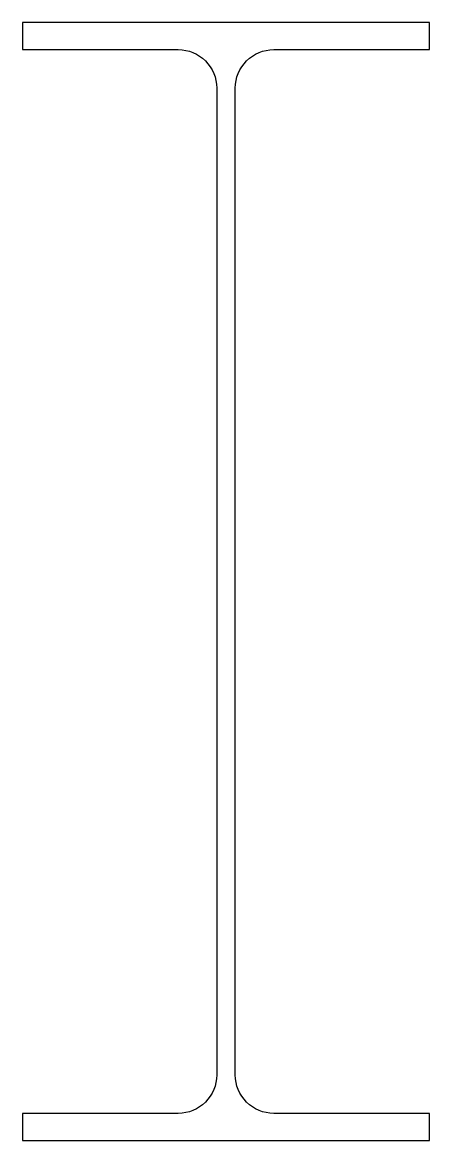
# Model space of a CAD drawing. Header units: millimetres. Extents: x 0 to 127, y 0 to 349.
import ezdxf

# ---------------------------------------------------------------- set-up
doc = ezdxf.new("R2010")
doc.units = ezdxf.units.MM

# ---------------------------------------------------------------- blocks, each defined once
blk = doc.blocks.new('W 360 x 32.9')
blk.add_lwpolyline([(60.6, 174.5), (60.6, 20.5, -0.414214), (48.6, 8.5), (0, 8.5), (0, 0), (63.5, 0), (127, 0), (127, 8.5), (78.4, 8.5, -0.414214), (66.4, 20.5), (66.4, 174.5), (66.4, 328.5, -0.414214), (78.4, 340.5), (127, 340.5), (127, 349), (63.5, 349), (0, 349), (0, 340.5), (48.6, 340.5, -0.414214), (60.6, 328.5)], format="xyb", close=True)

msp = doc.modelspace()

# ---------------------------------------------------------------- block references
msp.add_blockref('W 360 x 32.9', (0, 0))

doc.saveas('drawing.dxf')
